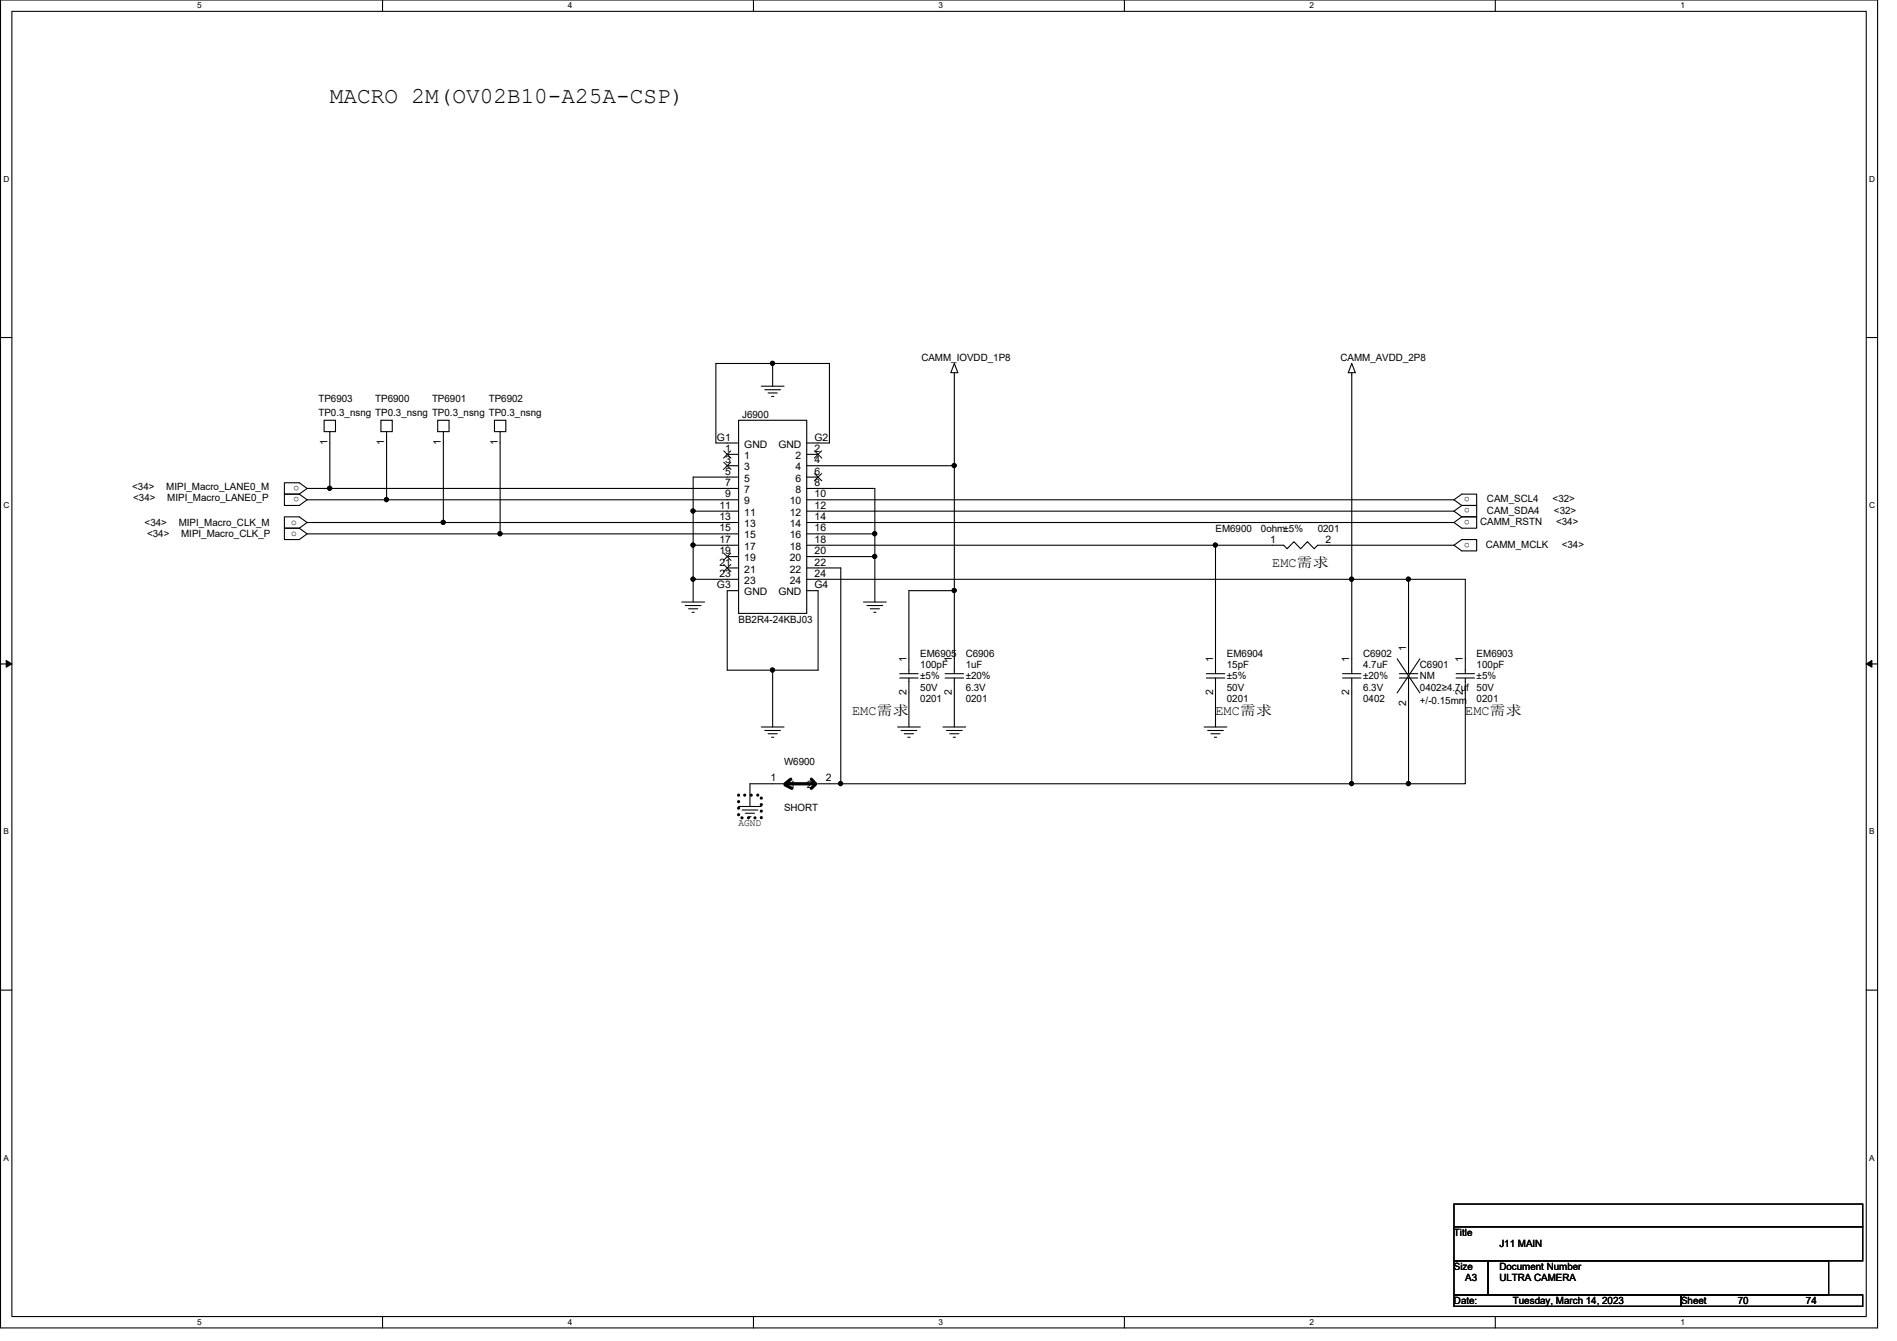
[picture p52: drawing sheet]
<svg xmlns="http://www.w3.org/2000/svg" width="297mm" height="210mm" viewBox="0 0 297 210" stroke-linecap="round" stroke-linejoin="round" font-family="sans-serif">
<defs><g id="words">
<text font-size="3.6" x="51.6" y="16.1">MACRO 2M(OV02B10-A25A-CSP)</text>
<g font-size="2.1">
<text x="199.2" y="88.8">EMC需需</text>
<text x="133.4" y="111.9">EMC需需</text>
<text x="190.3" y="111.9">EMC需需</text>
<text x="229.4" y="111.9">EMC需需</text>
</g>
<g font-size="1.6">
<text x="144.3" y="56.6">CAMM_IOVDD_1P8</text>
<text x="209.9" y="56.6">CAMM_AVDD_2P8</text>
<text x="49.9" y="62.9">TP6903</text>
<text x="49.9" y="65.1">TP0.3_nsng TP0.3_nsng TP0.3_nsng TP0.3_nsng</text>
<text x="58.8" y="62.9">TP6900</text>
<text x="67.6" y="62.9">TP6901</text>
<text x="76.5" y="62.9">TP6902</text>
<text x="116.2" y="65.4">J6900</text>
<text x="51.3" y="69.7" transform="rotate(-90 51.3 69.7)">1</text>
<text x="60.2" y="69.7" transform="rotate(-90 60.2 69.7)">1</text>
<text x="69" y="69.7" transform="rotate(-90 69 69.7)">1</text>
<text x="77.9" y="69.7" transform="rotate(-90 77.9 69.7)">1</text>
<text x="112.3" y="69">G1</text>
<text x="113.5" y="70.7">1</text>
<text x="116.5" y="71.8">1</text>
<text x="116.5" y="70.1">GND</text>
<text x="121.9" y="70.1">GND</text>
<text x="124.5" y="71.8">2</text>
<text x="127.5" y="69">G2</text>
<text x="127.5" y="70.7">2</text>
<text x="20.7" y="76.7">&lt;34&gt;</text>
<text x="26" y="76.7">MIPI_Macro_LANE0_M</text>
<text x="46.9" y="76" transform="rotate(180 46.9 76)">o</text>
<text x="46.9" y="77.8" transform="rotate(180 46.9 77.8)">o</text>
<text x="113.5" y="72.5">3</text>
<text x="113.5" y="74.3">5</text>
<text x="113.5" y="76.1">7</text>
<text x="113.5" y="77.9">9</text>
<text x="116.5" y="73.6">3</text>
<text x="116.5" y="75.4">5</text>
<text x="116.5" y="77.2">7</text>
<text x="124.5" y="73.6">4</text>
<text x="124.5" y="75.4">6</text>
<text x="124.5" y="77.2">8</text>
<text x="127.5" y="77.9">10</text>
<text x="127.5" y="72.5">4</text>
<text x="127.5" y="74.3">6</text>
<text x="127.5" y="76.1">8</text>
<text x="230.2" y="77.8" transform="rotate(180 230.2 77.8)">o</text>
<text x="20.9" y="78.4">&lt;34&gt;</text>
<text x="22.6" y="82.3">&lt;34&gt;</text>
<text x="26.2" y="78.4">MIPI_Macro_LANE0_P</text>
<text x="28" y="82.3">MIPI_Macro_CLK_M</text>
<text x="45.6" y="82.1">o</text>
<text x="45.6" y="83.9">o</text>
<text x="112.6" y="79.6">11</text>
<text x="112.6" y="81.4">13</text>
<text x="112.6" y="83.2">15</text>
<text x="116.5" y="79">9</text>
<text x="116.5" y="80.7">11</text>
<text x="116.5" y="82.5">13</text>
<text x="123.7" y="79">10</text>
<text x="123.7" y="80.7">12</text>
<text x="123.7" y="82.5">14</text>
<text x="127.5" y="79.6">12</text>
<text x="127.5" y="81.4">14</text>
<text x="127.5" y="83.2">16</text>
<text x="190.3" y="83.2">EM6900</text>
<text x="197.4" y="83.2">0ohm±5%</text>
<text x="206.3" y="83.2">0201</text>
<text x="230.2" y="79.6" transform="rotate(180 230.2 79.6)">o</text>
<text x="230.2" y="81.4" transform="rotate(180 230.2 81.4)">o</text>
<text x="231.8" y="82.2">CAMM_RSTN</text>
<text x="232.8" y="78.6">CAM_SCL4</text>
<text x="232.8" y="80.4">CAM_SDA4</text>
<text x="243.1" y="78.6">&lt;32&gt;</text>
<text x="243.3" y="80.4">&lt;32&gt;</text>
<text x="243.7" y="82.2">&lt;34&gt;</text>
<text x="23" y="84.1">&lt;34&gt;</text>
<text x="28.4" y="84.1">MIPI_Macro_CLK_P</text>
<text x="112.6" y="85">17</text>
<text x="112.6" y="86.7">19</text>
<text x="112.6" y="88.5">21</text>
<text x="116.5" y="84.3">15</text>
<text x="116.5" y="86.1">17</text>
<text x="116.5" y="87.8">19</text>
<text x="116.5" y="89.6">21</text>
<text x="123.7" y="84.3">16</text>
<text x="123.7" y="86.1">18</text>
<text x="123.7" y="87.8">20</text>
<text x="123.7" y="89.6">22</text>
<text x="127.5" y="85">18</text>
<text x="127.5" y="86.7">20</text>
<text x="127.5" y="88.5">22</text>
<text x="198.9" y="85">1</text>
<text x="207.6" y="85">2</text>
<text x="230.2" y="84.9" transform="rotate(180 230.2 84.9)">o</text>
<text x="232.7" y="85.7">CAMM_MCLK</text>
<text x="244.6" y="85.7">&lt;34&gt;</text>
<text x="112.3" y="92.1">G3</text>
<text x="112.6" y="90.3">23</text>
<text x="116.5" y="91.4">23</text>
<text x="116.5" y="93.2">GND</text>
<text x="121.9" y="93.2">GND</text>
<text x="123.7" y="91.4">24</text>
<text x="127.5" y="90.3">24</text>
<text x="127.5" y="92.1">G4</text>
<text x="115.7" y="97.5">BB2R4-24KBJ03</text>
<text x="220.2" y="101.9" transform="rotate(-90 220.2 101.9)">1</text>
<text x="141.9" y="103.7" transform="rotate(-90 141.9 103.7)">1</text>
<text x="144.1" y="102.8">EM6905</text>
<text x="144.1" y="104.6">100pF</text>
<text x="144.1" y="106.3">±5%</text>
<text x="149.1" y="103.7" transform="rotate(-90 149.1 103.7)">1</text>
<text x="151.2" y="102.8">C6906</text>
<text x="151.2" y="104.6">1uF</text>
<text x="151.2" y="106.3">±20%</text>
<text x="189.9" y="103.7" transform="rotate(-90 189.9 103.7)">1</text>
<text x="192.1" y="102.8">EM6904</text>
<text x="192.1" y="104.6">15pF</text>
<text x="192.1" y="106.3">±5%</text>
<text x="211.3" y="103.7" transform="rotate(-90 211.3 103.7)">1</text>
<text x="213.4" y="102.8">C6902</text>
<text x="213.4" y="104.6">4.7uF</text>
<text x="213.4" y="106.3">±20%</text>
<text x="222.3" y="104.6">C6901</text>
<text x="222.3" y="106.3">NM</text>
<text x="229.1" y="103.7" transform="rotate(-90 229.1 103.7)">1</text>
<text x="231.2" y="102.8">EM6903</text>
<text x="231.2" y="104.6">100pF</text>
<text x="231.2" y="106.3">±5%</text>
<text x="141.9" y="108.8" transform="rotate(-90 141.9 108.8)">2</text>
<text x="144.1" y="109.9">0201</text>
<text x="144.1" y="108.1">50V</text>
<text x="149.1" y="108.8" transform="rotate(-90 149.1 108.8)">2</text>
<text x="151.2" y="109.9">0201</text>
<text x="151.2" y="108.1">6.3V</text>
<text x="189.9" y="108.8" transform="rotate(-90 189.9 108.8)">2</text>
<text x="192.1" y="109.9">0201</text>
<text x="192.1" y="108.1">50V</text>
<text x="211.3" y="108.8" transform="rotate(-90 211.3 108.8)">2</text>
<text x="213.4" y="109.9">0402</text>
<text x="213.4" y="108.1">6.3V</text>
<text x="220.2" y="110.6" transform="rotate(-90 220.2 110.6)">2</text>
<text x="222.3" y="108.1">0402≥4.7uf</text>
<text x="222.3" y="110.2">+/-0.15mm</text>
<text x="229.1" y="108.8" transform="rotate(-90 229.1 108.8)">2</text>
<text x="231.2" y="109.9">0201</text>
<text x="231.2" y="108.1">50V</text>
<text x="122.8" y="119.7">W6900</text>
<text x="120.6" y="122.3">1</text>
<text x="123.7" y="123.4">1</text>
<text x="126.3" y="123.4">2</text>
<text x="129.3" y="122.3">2</text>
<text x="115.7" y="129.2">AGND</text>
<text x="122.8" y="127">SHORT</text>
<text x="227.7" y="193.5">Title</text>
<text x="234.8" y="195.2">J11 MAIN</text>
<text x="227.7" y="198.8">Size</text>
<text x="229.4" y="200.6">A3</text>
<text x="234.8" y="198.8">Document Number</text>
<text x="234.8" y="200.6">ULTRA CAMERA</text>
<text x="227.7" y="204.1">Date:</text>
<text x="236.9" y="204.1">Tuesday, March 14, 2023</text>
<text x="263.2" y="204.1">Sheet</text>
<text x="272.1" y="204.1">70</text>
<text x="282.8" y="204.1">74</text>
</g>
<g font-size="1.3">
<text x="30.9" y="1.3">5</text>
<text x="88.9" y="1.3">4</text>
<text x="147" y="1.3">3</text>
<text x="205.1" y="1.3">2</text>
<text x="263.1" y="1.3">1</text>
<text x=".5" y="28.4">D</text>
<text x="292.7" y="28.4">D</text>
<text x=".5" y="79.5">C</text>
<text x="292.7" y="79.5">C</text>
<text x=".5" y="130.6">B</text>
<text x="292.7" y="130.6">B</text>
<text x=".5" y="181.7">A</text>
<text x="292.7" y="181.7">A</text>
<text x="30.9" y="207.4">5</text>
<text x="88.9" y="207.4">4</text>
<text x="147" y="207.4">3</text>
<text x="205.1" y="207.4">2</text>
<text x="263.1" y="207.4">1</text>
</g>
</g></defs>
<path d="M.1 0h293.9v207.9h-293.9zM1.9 1.8h290.3v204.3h-290.3z" fill="none" stroke="#000" stroke-width=".17"/>
<g fill="#fff">
<path d="M30.9 .2h.6v1.4h-.6z"/>
<path d="M30.9 206.2h.6v1.4h-.6z"/>
</g>
<path d="M59.9 0v1.8M59.9 206.1v1.8" fill="none" stroke="#000" stroke-width=".17"/>
<g fill="#fff">
<path d="M88.9 .2h.7v1.4h-.7z"/>
<path d="M88.9 206.2h.7v1.4h-.7z"/>
</g>
<path d="M118 0v1.8M118 206.1v1.8" fill="none" stroke="#000" stroke-width=".17"/>
<g fill="#fff">
<path d="M147 .2h.7v1.4h-.7z"/>
<path d="M147 206.2h.7v1.4h-.7z"/>
</g>
<path d="M176.1 0v1.8M176.1 206.1v1.8" fill="none" stroke="#000" stroke-width=".17"/>
<g fill="#fff">
<path d="M205.1 .2h.6v1.4h-.6z"/>
<path d="M205.1 206.2h.6v1.4h-.6z"/>
</g>
<path d="M234.1 0v1.8M234.1 206.1v1.8" fill="none" stroke="#000" stroke-width=".17"/>
<g fill="#fff">
<path d="M263.1 .2h.7v1.4h-.7z"/>
<path d="M263.1 206.2h.7v1.4h-.7z"/>
<path d="M.5 27.3h.9v1.4h-.9z"/>
<path d="M292.7 27.3h.9v1.4h-.9z"/>
<path d="M.5 78.4h.9v1.4h-.9z"/>
<path d="M292.7 78.4h.9v1.4h-.9z"/>
</g>
<path d="M.1 52.8h1.8M292.2 52.8h1.8" fill="none" stroke="#000" stroke-width=".17"/>
<g fill="#fff">
<path d="M.5 129.5h.9v1.4h-.9z"/>
<path d="M292.7 129.5h.8v1.4h-.8z"/>
</g>
<path d="M.1 103.9h1.8M292.2 103.9h1.8" fill="none" stroke="#000" stroke-width=".17"/>
<path d="M1 103.4l.9 .5-.9 .5zM292.2 103.9l.9-.5v1z" fill="#000"/>
<path d="M1 103.4l.9 .5-.9 .5zM292.2 103.9l.9-.5v1z" fill="none" stroke="#000" stroke-width=".16"/>
<g fill="#fff">
<path d="M.5 180.5h.9v1.4h-.9z"/>
<path d="M292.7 180.5h.8v1.4h-.8z"/>
</g>
<g fill="none" stroke="#000" stroke-width=".17">
<path d="M121 56.9h8.9v12.4h-3.6M121 56.9h-8.9v12.4h3.6M121 56.9v3.6M149.4 56.9l.6 1.4h-1.1zM149.4 58.3v14.6M211.7 58.3v32.4M211.7 56.9l.5 1.4h-1.1zM46.9 77.3l1.2 .9M46.9 77.3h-2.4v1.8h2.4l1.2-.9M48.1 78.2h12.4M48.1 76.5l-1.2 .8M48.1 76.5l-1.2-.9h-2.4v1.7h2.4"/>
<path d="M48.1 76.5h3.5M50.8 65.8h1.7v1.8h-1.7zM51.6 67.6v8.9M51.6 76.5h64.1M59.6 65.8h1.8v1.8h-1.8zM60.5 67.6v10.6M60.5 78.2h55.2M68.5 65.8h1.8v1.8h-1.8zM69.4 67.6v14.2M77.4 65.8h1.8v1.8h-1.8zM78.3 67.6v16M113.9 71.1h1.8"/>
<path d="M113.9 72.9h1.8M115.7 74.7h-7.2v5.3M115.7 65.8h10.6v30.2h-10.6zM119.2 60.5h3.6M119.8 61h2.4M120.3 61.5h1.4M120.8 62.1h.4M126.3 71.1h1.8M126.3 72.9h23.1M126.3 74.7h1.8M126.3 76.5h10.7v7.1M126.3 78.2h101.4"/>
<path d="M149.4 72.9v19.6M227.7 78.2l1.2 .9M227.7 78.2l1.2-.9h2.3v1.8h-2.3M228.9 79.1l-1.2 .9M228.9 79.1h2.3v1.8h-2.3M46.9 82.7l1.2 .9M46.9 82.7h-2.4v1.8h2.4l1.2-.9M48.1 81.8h21.3M48.1 81.8l-1.2-.9h-2.4v1.8h2.4M48.1 81.8l-1.2 .9M48.1 83.6h30.2M69.4 81.8h46.3"/>
<path d="M78.3 83.6h37.4M106.8 94.2h3.5M107.3 94.8h2.5M107.8 95.3h1.5M108.4 95.8h.3M108.5 80h7.2M108.5 85.3h7.2M108.5 90.7h7.2M108.5 80v5.3M108.5 85.3v5.4M108.5 90.7v3.5M113.9 87.1h1.8"/>
<path d="M113.9 88.9h1.8M115.7 92.5h-1.8v12.4h7.1M126.3 80h101.4M126.3 81.8h101.4M126.3 83.6h10.7M126.3 85.3h64M126.3 87.1h10.7M126.3 88.9h5.4v33.8h80M126.3 90.7h85.4M126.3 92.5h1.8v12.4h-7.1M135.2 94.2h3.6M135.8 94.8h2.4"/>
<path d="M136.3 95.3h1.4M136.8 95.8h.4M137 87.1v7.1M137 83.6v3.5M149.4 92.5h-7.1v13M149.4 92.5v13M190.3 85.3h10.7l.5 .6 1.1-1.1 1.1 1.1 1-1.1 1.1 1.1 .5-.6h21.4M190.3 85.3v20.2M211.7 90.7v14.8M211.7 90.7h8.9M220.6 90.7v14.8M220.6 90.7h8.8v14.8"/>
<path d="M227.7 80l1.2 .9M227.7 85.3l1.2-.8h2.3v1.7h-2.3zM228.9 80.9l-1.2 .9M228.9 80.9h2.3v1.8h-2.3l-1.2-.9M119.2 113.8h3.6M119.8 114.3h2.4M120.3 114.9h1.4M120.8 115.4h.4M121 104.9v8.9M140.5 113.8h3.6M140.9 105.5h2.9M140.9 106.1h2.9"/>
<path d="M141.1 114.3h2.4M141.6 114.9h1.4M142.2 115.4h.3M142.3 106.1v7.7M147.7 113.8h3.5M148 105.5h2.9M148 106.1h2.9M148.2 114.3h2.5M148.7 114.9h1.5M149.3 115.4h.3M149.4 106.1v7.7M188.5 113.8h3.6"/>
<path d="M188.9 105.5h2.9M188.9 106.1h2.9M189.1 114.3h2.5M189.6 114.9h1.4M190.2 115.4h.3M190.3 106.1v7.7M210.2 105.5h2.9M210.2 106.1h2.9M211.7 106.1v16.6h8.9M218.8 103.1l3.5 5.4M219.1 105.5h2.9M219.1 106.1h2.9"/>
<path d="M220.6 106.1v16.6M222.3 103.1l-3.5 5.4M228 105.5h2.9M228 106.1h2.9M229.4 106.1v16.6h-8.8M115.7 126.2h3.5M116.2 126.8h2.5M116.7 127.3h1.4M117.3 127.8h.3M122.8 122.7h-5.4v3.5M128.1 122.7h3.6M.1 155h1.8"/>
<path d="M292.2 155h1.8M227.7 188.5h64v3.5h-64zM227.7 192h64v5.4h-64zM227.7 197.4h5.3v5.3h-5.3zM233 197.4h53.3v5.3h-53.3zM227.7 202.7h35.5v1.8h-35.5zM263.2 202.7h28.5v1.8h-28.5z"/>
<circle cx="121" cy="56.9" r=".32"/>
<circle cx="51.6" cy="76.4" r=".32"/>
<circle cx="60.5" cy="78.2" r=".32"/>
<circle cx="108.5" cy="80" r=".32"/>
<circle cx="149.4" cy="72.9" r=".32"/>
<circle cx="69.4" cy="81.8" r=".32"/>
<circle cx="78.3" cy="83.5" r=".32"/>
<circle cx="108.5" cy="85.3" r=".32"/>
<circle cx="108.5" cy="90.7" r=".32"/>
<circle cx="137" cy="83.5" r=".32"/>
<circle cx="137" cy="87.1" r=".32"/>
<circle cx="149.4" cy="92.4" r=".32"/>
<circle cx="190.3" cy="85.3" r=".32"/>
<circle cx="211.6" cy="90.7" r=".32"/>
<circle cx="220.5" cy="90.7" r=".32"/>
<circle cx="121" cy="104.9" r=".32"/>
<circle cx="131.6" cy="122.7" r=".32"/>
<circle cx="211.6" cy="122.7" r=".32"/>
<circle cx="220.5" cy="122.7" r=".32"/>
</g>
<path d="M115.7 124.5h3.5v3.5h-3.5z" fill="none" stroke="#000" stroke-width=".51" stroke-dasharray="0 1"/>
<path d="M113.3 70.6l1.2 1.1M113.3 72.3l1.2 1.2M114.4 70.6l-1.1 1.1M114.4 72.3l-1.1 1.2M127.5 70.6l1.2 1.1M127.5 74.1l1.2 1.2M128.6 70.6l-1.1 1.1M128.6 74.1l-1.1 1.2M113.3 86.6l1.2 1.1M113.3 88.3l1.2 1.2M114.4 86.6l-1.1 1.1M114.4 88.3l-1.1 1.2" fill="none" stroke="#000" stroke-width=".16"/>
<path d="M122.9 122.9l1.1 .5M123.3 122.7h3.9M123.8 122l-.9 .7M127 122l.5 .5M127.8 122.7l-.8 .7" fill="none" stroke="#000" stroke-width=".51"/>
<g fill="#000">
<circle cx="121" cy="56.9" r=".32"/>
<circle cx="51.6" cy="76.4" r=".32"/>
<circle cx="60.5" cy="78.2" r=".32"/>
<circle cx="108.5" cy="80" r=".32"/>
<circle cx="149.4" cy="72.9" r=".32"/>
<circle cx="69.4" cy="81.8" r=".32"/>
<circle cx="78.3" cy="83.5" r=".32"/>
<circle cx="108.5" cy="85.3" r=".32"/>
<circle cx="108.5" cy="90.7" r=".32"/>
<circle cx="137" cy="83.5" r=".32"/>
<circle cx="137" cy="87.1" r=".32"/>
<circle cx="149.4" cy="92.4" r=".32"/>
<circle cx="190.3" cy="85.3" r=".32"/>
<circle cx="211.6" cy="90.7" r=".32"/>
<circle cx="220.5" cy="90.7" r=".32"/>
<circle cx="121" cy="104.9" r=".32"/>
<circle cx="131.6" cy="122.7" r=".32"/>
<circle cx="211.6" cy="122.7" r=".32"/>
<circle cx="220.5" cy="122.7" r=".32"/>
</g>
<use href="#words"/>
</svg>
